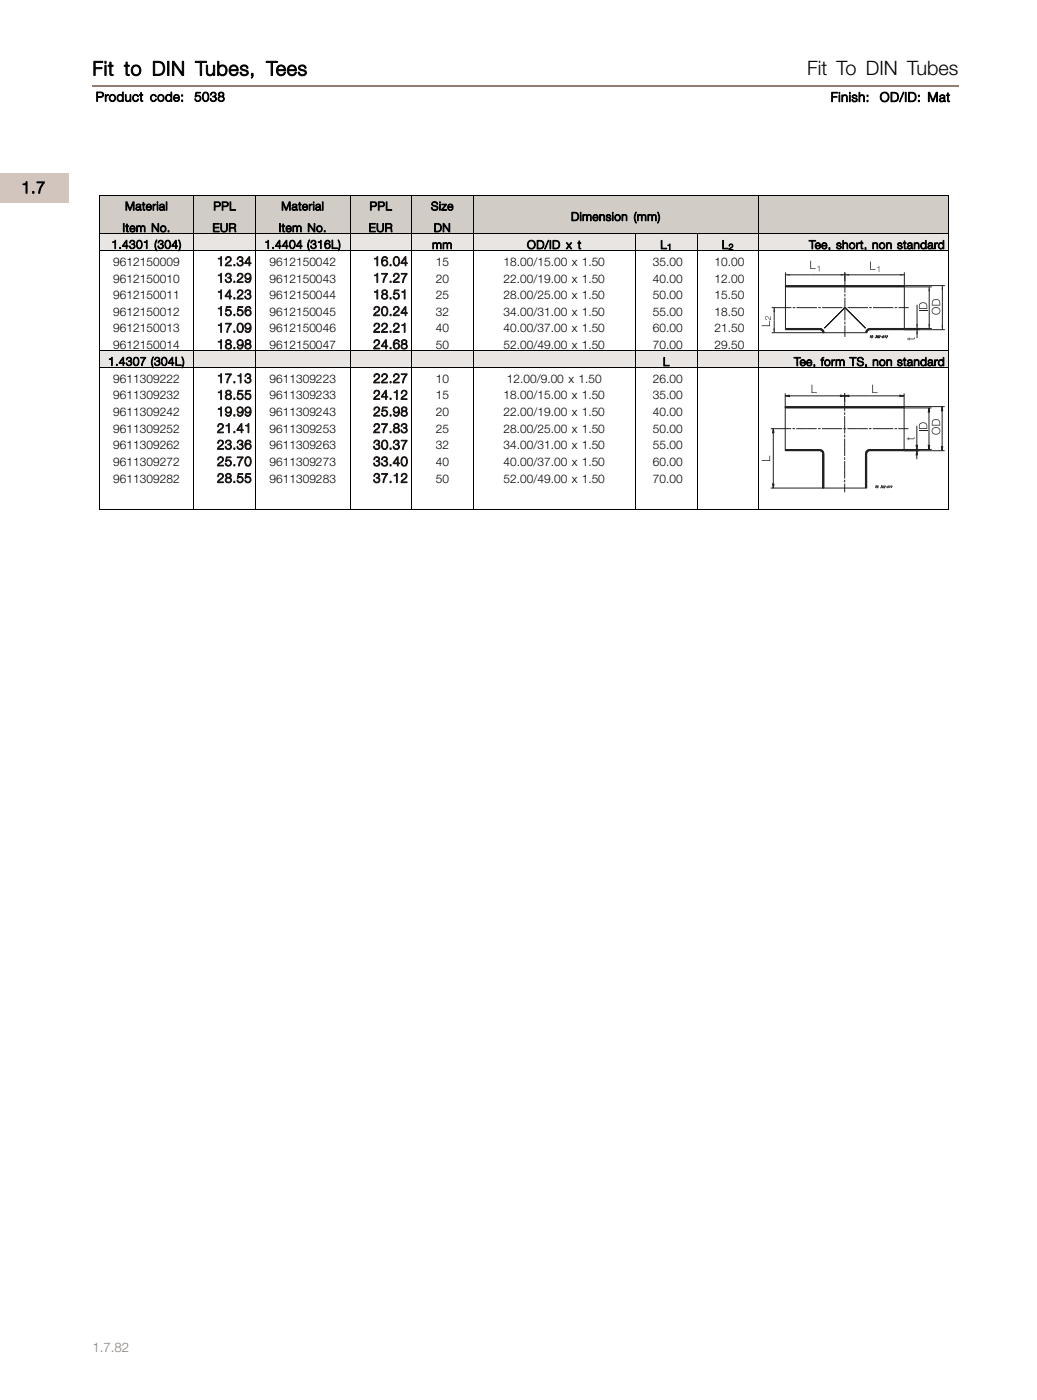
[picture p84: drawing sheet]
<svg xmlns="http://www.w3.org/2000/svg" width="220mm" height="297mm" viewBox="0 0 220 297" stroke-linecap="round" stroke-linejoin="round" font-family="sans-serif">
<defs><g id="words">
<g font-size="4.2">
<text x="19.6" y="16">Fit to DIN Tubes, Tees</text>
<text x="171.2" y="16">Fit To DIN Tubes</text>
</g>
<text font-size="3.5" x="4.5" y="41">1.7</text>
<g font-size="2.8">
<text x="20.3" y="21.5">Product code:</text>
<text x="41.2" y="21.5">5038</text>
<text x="176.2" y="21.6">Finish:</text>
<text x="186.6" y="21.6">OD/ID: Mat</text>
</g>
<g font-size="2.8" fill="#1c1714">
<text x="46" y="56.4">12.34</text>
<text x="46" y="60">13.29</text>
<text x="79.1" y="56.4">16.04</text>
<text x="79.1" y="60">17.27</text>
<text x="46" y="63.5">14.23</text>
<text x="79.1" y="63.5">18.51</text>
<text x="46" y="67">15.56</text>
<text x="46" y="70.5">17.09</text>
<text x="79.1" y="67">20.24</text>
<text x="79.1" y="70.5">22.21</text>
<text x="46" y="74.1">18.98</text>
<text x="79.1" y="74.1">24.68</text>
<text x="46" y="81.3">17.13</text>
<text x="79.1" y="81.3">22.27</text>
<text x="46" y="84.8">18.55</text>
<text x="46" y="88.3">19.99</text>
<text x="79.1" y="84.8">24.12</text>
<text x="79.1" y="88.3">25.98</text>
<text x="46" y="91.9">21.41</text>
<text x="46" y="95.4">23.36</text>
<text x="79.1" y="91.9">27.83</text>
<text x="79.1" y="95.4">30.37</text>
<text x="46" y="98.9">25.70</text>
<text x="79.1" y="98.9">33.40</text>
<text x="46" y="102.4">28.55</text>
<text x="79.1" y="102.4">37.12</text>
</g>
<text font-size="2.8" fill="#937d72" x="19.6" y="287">1.7.82</text>
<g font-size="2.5">
<text x="26.5" y="44.6">Material</text>
<text x="45.3" y="44.6">PPL</text>
<text x="59.6" y="44.6">Material</text>
<text x="78.4" y="44.6">PPL</text>
<text x="91.4" y="44.6">Size</text>
<text x="121.1" y="46.9">Dimension (mm)</text>
<text x="23.6" y="52.8">1.4301 (304)</text>
<text x="26" y="49.2">Item No.</text>
<text x="45.1" y="49.2">EUR</text>
<text x="56.1" y="52.8">1.4404 (316L)</text>
<text x="59.1" y="49.2">Item No.</text>
<text x="78.2" y="49.2">EUR</text>
<text x="91.6" y="52.8">mm</text>
<text x="92" y="49.2">DN</text>
<text x="111.8" y="52.8">OD/ID x t</text>
<text x="140" y="52.8">L</text>
<text x="153.1" y="52.8">L</text>
<text x="171.6" y="52.8">Tee, short, non standard</text>
<text x="24" y="56.4">9612150009</text>
<text x="24" y="60">9612150010</text>
<text x="57.2" y="56.4">9612150042</text>
<text x="57.2" y="60">9612150043</text>
<text x="92.4" y="56.4">15</text>
<text x="92.4" y="60">20</text>
<text x="106.8" y="56.4">18.00/15.00 x 1.50</text>
<text x="106.8" y="60">22.00/19.00 x 1.50</text>
<text x="138.5" y="56.4">35.00</text>
<text x="138.5" y="60">40.00</text>
<text x="151.5" y="56.4">10.00</text>
<text x="151.5" y="60">12.00</text>
<text x="24" y="63.5">9612150011</text>
<text x="57.2" y="63.5">9612150044</text>
<text x="92.4" y="63.5">25</text>
<text x="106.8" y="63.5">28.00/25.00 x 1.50</text>
<text x="138.5" y="63.5">50.00</text>
<text x="151.5" y="63.5">15.50</text>
<text x="24" y="67">9612150012</text>
<text x="24" y="70.5">9612150013</text>
<text x="57.2" y="67">9612150045</text>
<text x="57.2" y="70.5">9612150046</text>
<text x="92.4" y="67">32</text>
<text x="92.4" y="70.5">40</text>
<text x="106.8" y="67">34.00/31.00 x 1.50</text>
<text x="106.8" y="70.5">40.00/37.00 x 1.50</text>
<text x="138.5" y="67">55.00</text>
<text x="138.5" y="70.5">60.00</text>
<text x="151.5" y="67">18.50</text>
<text x="151.5" y="70.5">21.50</text>
<text x="22.9" y="77.6">1.4307 (304L)</text>
<text x="24" y="74.1">9612150014</text>
<text x="57.2" y="74.1">9612150047</text>
<text x="92.4" y="74.1">50</text>
<text x="106.8" y="74.1">52.00/49.00 x 1.50</text>
<text x="138.5" y="74.1">70.00</text>
<text x="140.6" y="77.7">L</text>
<text x="151.5" y="74.1">29.50</text>
<text x="168.4" y="77.7">Tee, form TS, non standard</text>
<text x="24" y="81.3">9611309222</text>
<text x="57.2" y="81.3">9611309223</text>
<text x="92.4" y="81.3">10</text>
<text x="107.5" y="81.3">12.00/9.00 x 1.50</text>
<text x="138.5" y="81.3">26.00</text>
<text x="24" y="84.8">9611309232</text>
<text x="24" y="88.3">9611309242</text>
<text x="57.2" y="84.8">9611309233</text>
<text x="57.2" y="88.3">9611309243</text>
<text x="92.4" y="84.8">15</text>
<text x="92.4" y="88.3">20</text>
<text x="106.8" y="84.8">18.00/15.00 x 1.50</text>
<text x="106.8" y="88.3">22.00/19.00 x 1.50</text>
<text x="138.5" y="84.8">35.00</text>
<text x="138.5" y="88.3">40.00</text>
<text x="24" y="91.9">9611309252</text>
<text x="24" y="95.4">9611309262</text>
<text x="57.2" y="91.9">9611309253</text>
<text x="57.2" y="95.4">9611309263</text>
<text x="92.4" y="91.9">25</text>
<text x="92.4" y="95.4">32</text>
<text x="106.8" y="91.9">28.00/25.00 x 1.50</text>
<text x="106.8" y="95.4">34.00/31.00 x 1.50</text>
<text x="138.5" y="91.9">50.00</text>
<text x="138.5" y="95.4">55.00</text>
<text x="24" y="98.9">9611309272</text>
<text x="57.2" y="98.9">9611309273</text>
<text x="92.4" y="98.9">40</text>
<text x="106.8" y="98.9">40.00/37.00 x 1.50</text>
<text x="138.5" y="98.9">60.00</text>
<text x="24" y="102.4">9611309282</text>
<text x="57.2" y="102.4">9611309283</text>
<text x="92.4" y="102.4">50</text>
<text x="106.8" y="102.4">52.00/49.00 x 1.50</text>
<text x="138.5" y="102.4">70.00</text>
</g>
<g font-size="1.9">
<text x="141.5" y="53.1">1</text>
<text x="154.5" y="53.1">2</text>
</g>
</g></defs>
<path d="M19.6 18.3h183.7" fill="none" stroke="#937d72" stroke-width=".36"/>
<path d="M-.1 36.7h14.8v6.2h-14.8z" fill="#d1c5bd"/>
<g fill="#d1ccc6">
<path d="M21 41.5h33.1v8.1h-33.1z"/>
<path d="M54.2 41.5h33.1v8.1h-33.1z"/>
<path d="M87.3 41.5h113.8v8.1h-113.8z"/>
</g>
<path d="M21 41.5h180.1v8.1M21 41.4v8.2M41.1 41.4v8.2M54.2 41.4v8.2M74.3 41.4v8.2M87.3 41.4v8.2M100.4 41.4v8.2M160.9 41.4v8.2" fill="none" stroke="#000" stroke-width=".21"/>
<g fill="#e8e5e2">
<path d="M21 49.6h33.1v3.7h-33.1z"/>
<path d="M54.2 49.6h33.1v3.7h-33.1z"/>
<path d="M87.3 49.6h60.5v3.7h-60.5z"/>
<path d="M147.8 49.6h53.3v3.7h-53.3z"/>
</g>
<path d="M21 49.6h180.1v24.8M21 53.3h180.1M21 49.6v24.8M41.1 49.6v24.8M54.2 49.6v24.8M74.3 49.6v24.8M87.3 49.6v24.8M100.4 49.6v24.8M134.8 49.6v24.8M147.8 49.6v24.8M160.9 49.6v24.8" fill="none" stroke="#000" stroke-width=".21"/>
<g fill="none" stroke="#231f20" stroke-width=".21">
<path d="M163.7 65.3h2M164.2 65.3v5.3M166.7 69.7l-.1 .1M166.7 60.6l-.1 .1M166.8 69.7l-.2 .2M166.8 60.6l-.2 .3M166.9 69.7l-.3 .3M167 60.6l-.3 .3M167 69.7l-.2 .3M167.1 60.6l-.3 .3M167.2 69.7l-.3 .3M167.2 60.6l-.3 .3"/>
<path d="M167.3 69.7l-.3 .3M167.3 60.6l-.2 .3M167.4 69.7l-.2 .3M167.5 60.6l-.3 .3M167.6 69.7l-.3 .3M167.6 60.6l-.3 .3M167.7 69.7l-.3 .3M167.7 60.6l-.2 .3M167.8 69.7l-.3 .3M167.9 60.6l-.3 .3M167.9 69.7l-.2 .3M168 60.6l-.3 .3"/>
<path d="M168.1 69.7l-.3 .3M168.1 60.6l-.3 .3M168.2 69.7l-.3 .3M168.2 60.6l-.2 .3M168.3 69.7l-.3 .3M168.4 60.6l-.3 .3M168.4 69.7l-.2 .3M168.5 60.6l-.3 .3M168.6 69.7l-.3 .3M168.6 60.6l-.3 .3M168.7 69.7l-.3 .3M168.7 60.6l-.2 .3"/>
<path d="M168.8 69.7l-.3 .3M168.9 60.6l-.3 .3M169 69.7l-.3 .3M169 60.6l-.3 .3M169.1 69.7l-.3 .3M169.1 60.6l-.2 .3M169.2 69.7l-.3 .3M169.3 60.6l-.3 .3M169.3 69.7l-.2 .3M169.4 60.6l-.3 .3M169.5 69.7l-.3 .3M169.5 60.6l-.3 .3"/>
<path d="M169.6 69.7l-.3 .3M169.6 60.6l-.2 .3M169.7 69.7l-.3 .3M169.8 60.6l-.3 .3M169.8 69.7l-.2 .3M169.9 60.6l-.3 .3M170 69.7l-.3 .3M170 60.6l-.3 .3M170.1 69.7l-.3 .3M170.1 60.6l-.2 .3M170.2 69.7l-.3 .3M170.3 60.6l-.3 .3"/>
<path d="M170.3 69.7l-.2 .3M170.4 60.6l-.3 .3M170.5 69.7l-.3 .3M170.5 60.6l-.2 .3M170.6 69.7l-.3 .3M170.7 60.6l-.3 .3M170.7 69.7l-.2 .3M170.8 60.6l-.3 .3M170.9 69.7l-.3 .3M170.9 60.6l-.3 .3M171 69.7l-.3 .3M171 60.6l-.2 .3"/>
<path d="M171.1 69.7l-.3 .3M171.2 60.6l-.3 .3M171.2 69.7l-.2 .3M171.3 60.6l-.3 .3M171.4 69.7l-.3 .3M171.4 60.6l-.2 .3M171.5 69.7l-.3 .3M171.5 60.6l-.2 .3M171.6 69.7l-.2 .3M171.7 60.6l-.3 .3M171.7 69.7l-.2 .3M171.8 60.6l-.3 .3"/>
<path d="M171.9 69.7l-.3 .3M171.9 60.6l-.2 .3M172 69.7l-.3 .3M172.1 60.6l-.3 .3M172.1 69.7l-.2 .3M172.2 60.6l-.3 .3M172.3 69.7l-.3 .3M172.3 60.6l-.3 .3M172.4 69.7l-.3 .3M172.4 60.6l-.2 .3M172.5 69.7l-.2 .3M172.6 60.6l-.3 .3"/>
<path d="M172.6 69.7l-.2 .3M172.7 60.6l-.3 .3M172.8 69.7l-.3 .3M172.8 60.6l-.2 .3M172.9 69.7l-.3 .3M173 60.6l-.3 .3M173 69.7l-.2 .3M173.1 60.6l-.3 .3M173.2 69.7l-.3 .3M173.2 60.6l-.3 .3M173.3 69.7l-.3 .3M173.3 60.6l-.2 .3"/>
<path d="M173.4 69.7l-.3 .3M173.5 60.6l-.3 .3M173.5 69.7l-.2 .3M173.6 60.6l-.3 .3M173.7 69.7l-.3 .3M173.7 60.6l-.3 .3M173.8 69.7l-.3 .3M173.8 60.6l-.2 .3M173.9 69.7l-.2 .3M174 60.6l-.3 .3M174 69.7l-.2 .3M174.1 60.6l-.3 .3"/>
<path d="M174.1 69.8l-.2 .2M174.2 60.6l-.2 .3M174.2 69.8l-.2 .2M174.3 69.8l-.2 .2M174.4 60.6l-.3 .3M174.4 69.9l-.2 .2M174.5 69.9l-.2 .2M174.5 60.6l-.3 .3M174.5 70l-.2 .2M174.6 70.1l-.2 .2M174.6 60.6l-.3 .3M174.7 70.2l-.2 .2"/>
<path d="M174.7 70.3l-.2 .2M174.7 60.6l-.2 .3M174.8 70.4l-.3 .2M174.8 70.5l-.1 .1M174.9 60.6l-.3 .3M175 60.6l-.3 .3M175.1 60.6l-.3 .3M175.2 60.6l-.2 .3M175.4 60.6l-.3 .3M175.5 60.6l-.3 .3M175.6 60.6l-.2 .3M175.8 60.6l-.3 .3"/>
<path d="M175.9 60.6l-.3 .3M176 60.6l-.3 .3M176.1 60.6l-.2 .3M176.3 60.6l-.3 .3M176.4 60.6l-.3 .3M176.5 60.6l-.3 .3M176.6 60.6l-.2 .3M176.8 60.6l-.3 .3M176.9 60.6l-.3 .3M177 60.6l-.3 .3M177.2 60.6l-.3 .3M177.3 60.6l-.3 .3"/>
<path d="M177.4 60.6l-.3 .3M177.5 60.6l-.2 .3M177.7 60.6l-.3 .3M177.8 60.6l-.3 .3M177.9 60.6l-.3 .3M178 60.6l-.2 .3M178.2 60.6l-.3 .3M178.3 60.6l-.3 .3M178.4 60.6l-.3 .3M178.5 60.6l-.2 .3M178.7 60.6l-.3 .3M178.8 60.6l-.3 .3"/>
<path d="M178.9 60.6l-.2 .3M179.1 60.6l-.3 .3M179.1 65.3l-4.3 4.4 4.2-4.2M179.2 60.6l-.3 .3M179.2 65.3l4.4 4.4-4.3-4.3M179.3 60.6l-.3 .3M179.4 60.6l-.2 .3M179.6 60.6l-.3 .3M179.7 60.6l-.3 .3M179.8 60.6l-.2 .3M179.9 60.6l-.2 .3M180.1 60.6l-.3 .3"/>
<path d="M180.2 60.6l-.3 .3M180.3 60.6l-.2 .3M180.5 60.6l-.3 .3M180.6 60.6l-.3 .3M180.7 60.6l-.2 .3M180.8 60.6l-.2 .3M181 60.6l-.3 .3M181.1 60.6l-.3 .3M181.2 60.6l-.2 .3M181.4 60.6l-.3 .3M181.5 60.6l-.3 .3M181.6 60.6l-.3 .3"/>
<path d="M181.7 60.6l-.2 .3M181.9 60.6l-.3 .3M182 60.6l-.3 .3M182.1 60.6l-.2 .3M182.3 60.6l-.3 .3M182.4 60.6l-.3 .3M182.5 60.6l-.3 .3M182.6 60.6l-.2 .3M182.8 60.6l-.3 .3M182.9 60.6l-.3 .3M183 60.6l-.3 .3M183.1 60.6l-.2 .3"/>
<path d="M183.3 60.6l-.3 .3M183.4 60.6l-.3 .3M183.5 60.6l-.3 .3M183.6 60.6l-.2 .3M183.8 60.6l-.3 .3M183.9 70.6h-20.2M183.9 70.6h-.1M183.9 70.4l-.2 .2M183.9 60.6l-.3 .3M184 60.6l-.2 .3M184.2 69.8l-.5 .5M184.2 60.6l-.3 .3"/>
<path d="M184.3 60.6l-.3 .3M184.3 69.7l-.7 .8M184.4 60.6l-.3 .3M184.5 69.7l-.9 .9M184.5 60.6l-.2 .3M184.6 69.7l-.3 .3M184.7 60.6l-.3 .3M184.7 69.7l-.2 .3M184.8 60.6l-.3 .3M184.9 69.7l-.3 .3M184.9 60.6l-.3 .3M185 69.7l-.3 .3"/>
<path d="M185 60.6l-.2 .3M185.1 69.7l-.3 .3M185.2 60.6l-.3 .3M185.3 69.7l-.3 .3M185.3 60.6l-.3 .3M185.4 69.7l-.3 .3M185.4 60.6l-.2 .3M185.5 69.7l-.3 .3M185.6 60.6l-.3 .3M185.6 69.7l-.2 .3M185.7 60.6l-.3 .3M185.8 69.7l-.3 .3"/>
<path d="M185.8 60.6l-.3 .3M185.9 69.7l-.3 .3M185.9 60.6l-.2 .3M186 69.7l-.3 .3M186.1 60.6l-.3 .3M186.1 69.7l-.2 .3M186.2 60.6l-.3 .3M186.3 69.7l-.3 .3M186.3 60.6l-.3 .3M186.4 69.7l-.3 .3M186.4 60.6l-.2 .3M186.5 69.7l-.3 .3"/>
<path d="M186.6 60.6l-.3 .3M186.6 69.7l-.2 .3M186.7 60.6l-.3 .3M186.8 69.7l-.3 .3M186.8 60.6l-.2 .3M186.9 69.7l-.3 .3M187 60.6l-.3 .3M187 69.7l-.2 .3M187.1 60.6l-.3 .3M187.2 69.7l-.3 .3M187.2 60.6l-.3 .3M187.3 69.7l-.3 .3"/>
<path d="M187.3 60.6l-.2 .3M187.4 69.7l-.3 .3M187.5 60.6l-.3 .3M187.5 69.7l-.2 .3M187.6 60.6l-.3 .3M187.7 69.7l-.3 .3M187.7 60.6l-.2 .3M187.8 69.7l-.3 .3M187.8 60.6l-.2 .3M187.9 69.7l-.3 .3M188 60.6l-.3 .3M188 69.7l-.2 .3"/>
<path d="M188.1 60.6l-.3 .3M188.2 69.7l-.3 .3M188.2 60.6l-.2 .3M188.3 69.7l-.3 .3M188.3 60.6l-.2 .3M188.4 69.7l-.2 .3M188.5 60.6l-.3 .3M188.6 69.7l-.3 .3M188.6 60.6l-.3 .3M188.7 69.7l-.3 .3M188.7 60.6l-.2 .3M188.8 69.7l-.3 .3"/>
<path d="M188.9 60.6l-.3 .3M188.9 69.7l-.2 .3M189 60.6l-.3 .3M189.1 69.7l-.3 .3M189.1 60.6l-.2 .3M189.2 69.7l-.3 .3M189.2 60.6l-.2 .3M189.3 69.7l-.3 .3M189.4 60.6l-.3 .3M189.4 69.7l-.2 .3M189.5 60.6l-.3 .3M189.6 69.7l-.3 .3"/>
<path d="M189.6 60.6l-.2 .3M189.7 69.7l-.3 .3M189.8 60.6l-.3 .3M189.8 69.7l-.2 .3M189.9 60.6l-.3 .3M190 69.7l-.3 .3M190 60.6l-.3 .3M190.1 69.7l-.3 .3M190.1 60.6l-.2 .3M190.2 69.7l-.3 .3M190.3 60.6l-.3 .3M190.3 69.7l-.2 .3"/>
<path d="M190.4 60.6l-.3 .3M190.5 69.7l-.3 .3M190.5 60.6l-.2 .3M190.6 69.7l-.3 .3M190.7 60.6l-.3 .3M190.7 69.7l-.2 .3M190.8 60.6l-.3 .3M190.8 69.7l-.2 .3M190.9 60.6l-.3 .3M191 69.7l-.3 .3M191 60.6l-.2 .3M191.1 69.7l-.3 .3"/>
<path d="M191.2 60.6l-.3 .3M191.2 69.7l-.2 .3M191.3 60.6l-.3 .3M191.4 69.7l-.3 .3M191.4 60.6l-.3 .3M191.5 69.7l-.3 .3M191.5 60.6l-.2 .3M191.6 69.7l-.3 .3M191.7 60.6l-.3 .3M191.7 69.7l-.2 .3M191.8 69.7v.3M191.8 69.8l-.2 .2"/>
<path d="M191.8 69.9l-.1 .1M191.8 60.8l-.1 .1M191.8 60.9v-.3l-.3 .3"/>
</g>
<g fill="#231f20">
<path d="M164 69.7h.3l-.1 .9z"/>
<path d="M164.2 65.3l.1 .9h-.3z"/>
</g>
<path d="M166.6 60.6v.3M166.6 69.7v.3M191.8 70h8.6M191.8 60.6h8.6M199.9 60.6v9.4" fill="none" stroke="#231f20" stroke-width=".21"/>
<g fill="#231f20">
<path d="M199.7 69.1h.3l-.1 .9z"/>
<path d="M199.9 60.6l.1 .9h-.3z"/>
</g>
<path d="M191.8 69.7h5.8M191.8 60.9h5.8M197.1 60.9v8.8" fill="none" stroke="#231f20" stroke-width=".21"/>
<g fill="#231f20">
<path d="M196.9 68.8h.3l-.1 .9z"/>
<path d="M197.1 60.9l.1 .9h-.3z"/>
</g>
<path d="M191.8 70h3.2M191.8 69.7h3.2M194.5 64.7v7.1" fill="none" stroke="#231f20" stroke-width=".21"/>
<g fill="#231f20">
<path d="M194.5 70l.1 .9h-.3z"/>
<path d="M194.3 68.8h.3l-.1 .9z"/>
</g>
<path d="M179.2 57.8v1.9M179.2 58.3h12.6M191.8 57.8v3.1" fill="none" stroke="#231f20" stroke-width=".21"/>
<g fill="#231f20">
<path d="M179.2 58.3l.9-.1v.3z"/>
<path d="M190.9 58.2l.9 .1-.9 .2z"/>
</g>
<g fill="none" stroke="#231f20" stroke-width=".21">
<path d="M166.6 57.8v11.9h7.3a.9 .9 0 0 1 .9 .9M166.6 58.3h12.6M179.2 57.8v4.3M165.7 65.3h2.1M166.6 70h7.3a.62 .62 0 0 1 .6 .6M166.6 60.9h25.2v8.8h-7.3a.9 .9 0 0 0-.9 .9M166.6 60.6h25.2M168.1 65.3h.6M168.9 65.3h4.4M173.5 65.3h.6M174.3 65.3h4.4M178.9 65.3h.6"/>
<path d="M179.2 63.2v4.8M179.2 62.4v.5M179.2 68.3v.5M179.2 69.1v2.4M179.7 65.3h4.4M184.3 65.3h.6M185.1 65.3h4.4M189.7 65.3h.6M190.6 65.3h2.1M191.8 70h-7.3a.62 .62 0 0 0-.6 .6"/>
</g>
<g fill="#231f20">
<path d="M166.6 58.3l.9-.1v.3z"/>
<path d="M178.3 58.2l.9 .1-.9 .2z"/>
</g>
<path d="M184.5 71.2h.3M184.7 71.2l-.2 .5M184.9 71.2l.2 .2-.3 .3zM185.7 71.2h.3l-.2 .2v.2l-.1 .1-.1-.1M186.2 71.3h.1v.1l-.3 .3zM186.5 71.4l.2-.1-.4 .4h.3M186.8 71.5h.2M187.2 71.3h.3l-.3 .4zM187.7 71.3l.1-.1-.2 .5M188 71.4l.3-.1-.4 .4h.2" fill="none" stroke="#231f20" stroke-width=".21"/>
<g fill="#231f20">
<path d="M161.5 69.1h1.7v-1h.1v1.1h-1.8z"/>
<path d="M171.9 55.3h.1v1.7h1v.1h-1.1z"/>
<path d="M184.6 55.5h.1v1.6h1v.2h-1.1z"/>
<path d="M192.4 71.9h.3v-.3h.2v.3h.9l.2-.3v.4h-1.1v.2h-.2v-.2h-.3z"/>
<path d="M194.9 65.9h1.7v.2h-1.7z"/>
<path d="M162.3 67.2a.7 .7 0 0 1 .9 .5l.2 .1 .1-.7v.8l-.6-.5a.28 .28 0 0 0-.4-.2 .28 .28 0 0 0-.2 .4 .28 .28 0 0 0 .4 .2l-.2 .1-.2-.2z"/>
<path d="M173.3 56.6l.5-.2v1.2h-.1v-.9z"/>
<path d="M186.1 56.7l.4-.2v1.2h-.1v-.9z"/>
<path d="M195.1 64.4a.92 .92 0 0 1 1-.2 .92 .92 0 0 1 .5 .8v.6h-1.7v-1zM195.2 64.5l-.2 .9h1.5a.8 .8 0 0 0-.3-1 .8 .8 0 0 0-1 .1z"/>
<path d="M197.9 65.4a.87 .87 0 0 1 1.3 0 .87 .87 0 0 1-.2 1.3 .86 .86 0 0 1-1.2-.2 .86 .86 0 0 1 .1-1.1zM197.8 65.6a.73 .73 0 0 0 .7 1 .73 .73 0 0 0 .7-1 .95 .95 0 0 0-1.4 0z"/>
<path d="M197.9 63.7a.92 .92 0 0 1 .9-.2 .92 .92 0 0 1 .6 .8v.6h-1.8l.1-1zM197.9 63.8l-.1 .9h1.4a.8 .8 0 0 0-.2-1 .8 .8 0 0 0-1.1 .1z"/>
</g>
<g fill="#e8e5e2">
<path d="M21 74.4h33.1v3.7h-33.1z"/>
<path d="M54.2 74.4h33.1v3.7h-33.1z"/>
<path d="M87.3 74.4h60.5v3.7h-60.5z"/>
<path d="M147.8 74.4h53.3v3.7h-53.3z"/>
</g>
<path d="M21 74.4h180.1v28.4M21 78.1h180.1M21 74.4v28.4M41.1 74.4v28.4M54.2 74.4v28.4M74.3 74.4v28.4M87.3 74.4v28.4M100.4 74.4v28.4M134.8 74.4v28.4M147.8 74.4v28.4M160.9 74.4v28.4" fill="none" stroke="#000" stroke-width=".21"/>
<g fill="none" stroke="#231f20" stroke-width=".21">
<path d="M166.5 95.4v.3M166.6 95.4l-.1 .1M166.7 86.3l-.2 .1M166.7 95.4l-.2 .2M166.8 86.3l-.3 .3v-.3M166.9 95.4l-.3 .3M166.9 86.3l-.3 .3M167 95.4l-.3 .3M167 86.3l-.2 .3M167.1 95.4l-.3 .3M167.2 86.3l-.3 .3M167.2 95.4l-.2 .3"/>
<path d="M167.3 86.3l-.3 .3M167.4 95.4l-.3 .3M167.4 86.3l-.3 .3M167.5 95.4l-.3 .3M167.5 86.3l-.2 .3M167.6 95.4l-.3 .3M167.7 86.3l-.3 .3M167.7 95.4l-.2 .3M167.8 86.3l-.3 .3M167.9 95.4l-.3 .3M167.9 86.3l-.2 .3M168 95.4l-.3 .3"/>
<path d="M168.1 86.3l-.3 .3M168.1 95.4l-.2 .3M168.2 86.3l-.3 .3M168.3 95.4l-.3 .3M168.3 86.3l-.3 .3M168.4 95.4l-.3 .3M168.4 86.3l-.2 .3M168.5 95.4l-.3 .3M168.6 86.3l-.3 .3M168.6 95.4l-.2 .3M168.7 86.3l-.3 .3M168.8 95.4l-.3 .3"/>
<path d="M168.8 86.3l-.2 .3M168.9 95.4l-.3 .3M168.9 86.3l-.2 .3M169 95.4l-.2 .3M169.1 86.3l-.3 .3M169.1 95.4l-.2 .3M169.2 86.3l-.3 .3M169.3 95.4l-.3 .3M169.3 86.3l-.2 .3M169.4 95.4l-.3 .3M169.5 86.3l-.3 .3M169.5 95.4l-.2 .3"/>
<path d="M169.6 86.3l-.3 .3M169.7 95.4l-.3 .3M169.7 86.3l-.3 .3M169.8 95.4l-.3 .3M169.8 86.3l-.2 .3M169.9 95.4l-.2 .3M170 86.3l-.3 .3M170 95.4l-.2 .3M170.1 86.3l-.3 .3M170.2 95.4l-.3 .3M170.2 86.3l-.2 .3M170.3 95.4l-.3 .3"/>
<path d="M170.4 86.3l-.3 .3M170.4 95.4l-.2 .3M170.5 86.3l-.3 .3M170.6 95.4l-.3 .3M170.6 86.3l-.3 .3M170.7 95.4l-.3 .3M170.7 86.3l-.2 .3M170.8 95.4l-.3 .3M170.9 86.3l-.3 .3M170.9 95.4l-.2 .3M171 86.3l-.3 .3M171.1 95.4l-.3 .3"/>
<path d="M171.1 86.3l-.3 .3M171.2 95.4l-.3 .3M171.2 86.3l-.2 .3M171.3 95.4l-.3 .3M171.4 86.3l-.3 .3M171.5 95.4l-.3 .3M171.5 86.3l-.3 .3M171.6 95.4l-.3 .3M171.6 86.3l-.2 .3M171.7 95.4l-.3 .3M171.8 86.3l-.3 .3M171.8 95.4l-.2 .3"/>
<path d="M171.9 86.3l-.3 .3M172 95.4l-.3 .3M172 86.3l-.3 .3M172.1 95.4l-.3 .3M172.1 86.3l-.2 .3M172.2 95.4l-.3 .3M172.3 86.3l-.3 .3M172.3 95.4l-.2 .3M172.4 86.3l-.3 .3M172.5 95.4l-.3 .3M172.5 86.3l-.3 .3M172.6 95.4l-.3 .3"/>
<path d="M172.6 86.3l-.2 .3M172.7 95.4l-.3 .3M172.8 86.3l-.3 .3M172.8 95.4l-.2 .3M172.9 86.3l-.3 .3M173 95.4l-.3 .3M173 86.3l-.2 .3M173.1 95.4l-.3 .3M173.2 86.3l-.3 .3M173.2 95.4l-.2 .3M173.3 86.3l-.3 .3M173.4 95.4l-.3 .3"/>
<path d="M173.4 86.3l-.3 .3M173.5 95.4l-.3 .3M173.5 86.3l-.2 .3M173.6 95.4l-.3 .3M173.7 86.3l-.3 .3M173.7 95.4l-.2 .3M173.8 86.3l-.3 .3M173.9 95.4l-.3 .3M173.9 86.3l-.3 .3M174 95.4l-.3 .3M174 86.3l-.2 .3M174.1 95.4l-.3 .3"/>
<path d="M174.2 86.3l-.3 .3M174.2 95.5l-.2 .2M174.3 95.5l-.2 .2M174.3 86.3l-.3 .3M174.3 95.6l-.1 .2M174.4 95.6l-.2 .2M174.4 86.3l-.3 .3M174.5 95.7l-.2 .2M174.5 86.3l-.2 .3M174.6 95.8l-.2 .2M174.6 95.9l-.2 .2M174.7 96l-.2 .2"/>
<path d="M174.7 86.3l-.3 .3M174.7 96.1l-.2 .2M174.7 96.2l-.2 .3M174.7 99.9l-.2 .3M174.7 99.8l-.2 .2M174.7 99.6l-.2 .3M174.7 99.5l-.2 .3M174.7 99.4l-.2 .2M174.7 99.2l-.2 .3M174.7 99.1l-.2 .3M174.7 99l-.2 .3M174.7 98.9l-.2 .2"/>
<path d="M174.7 98.7l-.2 .3M174.7 98.6l-.2 .3M174.7 98.5l-.2 .3M174.7 98.4l-.2 .2M174.7 98.2l-.2 .3M174.7 98.1l-.2 .3M174.7 98l-.2 .2M174.7 97.8l-.2 .3M174.7 97.7l-.2 .3M174.7 97.6l-.2 .3M174.7 97.5l-.2 .2M174.7 97.3l-.2 .3"/>
<path d="M174.7 97.2l-.2 .3M174.7 97.1l-.2 .3M174.7 97l-.2 .2M174.7 96.8l-.2 .3M174.7 96.7l-.2 .3M174.7 96.6l-.2 .2M174.7 96.4l-.2 .3M174.7 96.3l-.2 .3M174.8 86.3l-.3 .3M174.9 86.3l-.2 .3M175.1 86.3l-.3 .3M175.2 86.3l-.3 .3"/>
<path d="M175.3 86.3l-.3 .3M175.4 86.3l-.2 .3M175.6 86.3l-.3 .3M175.7 86.3l-.3 .3M175.8 86.3l-.3 .3M175.9 86.3l-.2 .3M176.1 86.3l-.3 .3M176.2 86.3l-.3 .3M176.3 86.3l-.2 .3M176.5 86.3l-.3 .3M176.6 86.3l-.3 .3M176.7 86.3l-.3 .3"/>
<path d="M176.8 86.3l-.2 .3M177 86.3l-.3 .3M177.1 86.3l-.3 .3M177.2 86.3l-.2 .3M177.3 86.3l-.2 .3M177.5 86.3l-.3 .3M177.6 86.3l-.3 .3M177.7 86.3l-.2 .3M177.9 86.3l-.3 .3M178 86.3l-.3 .3M178.1 86.3l-.2 .3M178.2 86.3l-.2 .3"/>
<path d="M178.4 86.3l-.3 .3M178.5 86.3l-.3 .3M178.6 86.3l-.2 .3M178.8 86.3l-.3 .3M178.9 86.3l-.3 .3M179 86.3l-.3 .3M179.1 86.3l-.2 .3M179.3 86.3l-.3 .3M179.4 86.3l-.3 .3M179.5 86.3l-.3 .3M179.7 86.3l-.3 .3M179.8 86.3l-.3 .3"/>
<path d="M179.9 86.3l-.3 .3M180 86.3l-.2 .3M180.2 86.3l-.3 .3M180.3 86.3l-.3 .3M180.4 86.3l-.3 .3M180.5 86.3l-.2 .3M180.7 86.3l-.3 .3M180.8 86.3l-.3 .3M180.9 86.3l-.3 .3M181 86.3l-.2 .3M181.2 86.3l-.3 .3M181.3 86.3l-.3 .3"/>
<path d="M181.4 86.3l-.2 .3M181.6 86.3l-.3 .3M181.7 86.3l-.3 .3M181.8 86.3l-.3 .3M181.9 86.3l-.2 .3M182.1 86.3l-.3 .3M182.2 86.3l-.3 .3M182.3 86.3l-.3 .3M182.4 86.3l-.2 .3M182.6 86.3l-.3 .3M182.7 86.3l-.3 .3M182.8 86.3l-.2 .3"/>
<path d="M183 86.3l-.3 .3M183.1 86.3l-.3 .3M183.2 86.3l-.3 .3M183.3 86.3l-.2 .3M183.5 86.3l-.3 .3M183.6 86.3l-.3 .3M183.7 86.3l-.2 .3M183.8 100l-.3 .2M183.8 99.6l-.3 .2M183.8 99.8l-.3 .3M183.8 99.7l-.3 .3M183.8 99.2l-.3 .3"/>
<path d="M183.8 99.4l-.3 .3M183.8 99.3l-.3 .3M183.8 99.1l-.3 .2M183.8 98.8l-.3 .3M183.8 98.9l-.3 .3M183.8 98.7l-.3 .3M183.8 98.6l-.3 .2M183.8 98.4l-.3 .3M183.8 98.3l-.3 .3M183.8 98.2l-.3 .2M183.8 98l-.3 .3M183.8 97.8l-.3 .3"/>
<path d="M183.8 97.9l-.3 .3M183.8 97.7l-.3 .2M183.8 97.5l-.3 .3M183.8 97.4l-.3 .3M183.8 97.3l-.3 .3M183.8 97.2l-.3 .2M183.8 97l-.3 .3M183.8 96.9l-.3 .3M183.8 96.8l-.3 .3M183.8 96.7l-.3 .2M183.8 96.5l-.3 .3M183.8 96.4l-.3 .3"/>
<path d="M183.8 96.3l-.3 .2M183.8 86.3l-.2 .3M183.8 96.1l-.3 .3M184 86.3l-.3 .3M184.1 95.5l-.5 .5M184.1 86.3l-.3 .3M184.2 86.3l-.2 .3M184.3 95.4l-.7 .7M184.4 86.3l-.3 .3M184.4 95.4l-.8 .9M184.5 86.3l-.3 .3M184.6 95.4l-.3 .3"/>
<path d="M184.6 86.3l-.3 .3M184.7 95.4l-.3 .3M184.7 86.3l-.2 .3M184.8 95.4l-.3 .3M184.9 86.3l-.3 .3M184.9 95.4l-.2 .3M185 86.3l-.3 .3M185.1 95.4l-.3 .3M185.1 86.3l-.2 .3M185.2 95.4l-.3 .3M185.2 86.3l-.2 .3M185.3 95.4l-.2 .3"/>
<path d="M185.4 86.3l-.3 .3M185.4 95.4l-.2 .3M185.5 86.3l-.3 .3M185.6 95.4l-.3 .3M185.6 86.3l-.2 .3M185.7 95.4l-.3 .3M185.8 86.3l-.3 .3M185.8 95.4l-.2 .3M185.9 86.3l-.3 .3M186 95.4l-.3 .3M186 86.3l-.3 .3M186.1 95.4l-.3 .3"/>
<path d="M186.1 86.3l-.2 .3M186.2 95.4l-.2 .3M186.3 86.3l-.3 .3M186.3 95.4l-.2 .3M186.4 86.3l-.3 .3M186.5 95.4l-.3 .3M186.5 86.3l-.2 .3M186.6 95.4l-.3 .3M186.7 86.3l-.3 .3M186.7 95.4l-.2 .3M186.8 86.3l-.3 .3M186.8 95.4l-.2 .3"/>
<path d="M186.9 86.3l-.3 .3M187 95.4l-.3 .3M187 86.3l-.2 .3M187.1 95.4l-.3 .3M187.2 86.3l-.3 .3M187.2 95.4l-.2 .3M187.3 86.3l-.3 .3M187.4 95.4l-.3 .3M187.4 86.3l-.3 .3M187.5 95.4l-.3 .3M187.5 86.3l-.2 .3M187.6 95.4l-.2 .3"/>
<path d="M187.7 86.3l-.3 .3M187.7 95.4l-.2 .3M187.8 86.3l-.3 .3M187.9 95.4l-.3 .3M187.9 86.3l-.2 .3M188 95.4l-.3 .3M188.1 86.3l-.3 .3M188.1 95.4l-.2 .3M188.2 86.3l-.3 .3M188.3 95.4l-.3 .3M188.3 86.3l-.3 .3M188.4 95.4l-.3 .3"/>
<path d="M188.4 86.3l-.2 .3M188.5 95.4l-.3 .3M188.6 86.3l-.3 .3M188.6 95.4l-.2 .3M188.7 86.3l-.3 .3M188.8 95.4l-.3 .3M188.8 86.3l-.3 .3M188.9 95.4l-.3 .3M188.9 86.3l-.2 .3M189 95.4l-.3 .3M189.1 86.3l-.3 .3M189.1 95.4l-.2 .3"/>
<path d="M189.2 86.3l-.3 .3M189.3 95.4l-.3 .3M189.3 86.3l-.2 .3M189.4 95.4l-.3 .3M189.5 86.3l-.3 .3M189.5 95.4l-.2 .3M189.6 86.3l-.3 .3M189.7 95.4l-.3 .3M189.7 86.3l-.3 .3M189.8 95.4l-.3 .3M189.8 86.3l-.2 .3M189.9 95.4l-.3 .3"/>
<path d="M190 86.3l-.3 .3M190 95.4l-.2 .3M190.1 86.3l-.3 .3M190.2 95.4l-.3 .3M190.2 86.3l-.3 .3M190.3 95.4l-.3 .3M190.3 86.3l-.2 .3M190.4 95.4l-.3 .3M190.5 86.3l-.3 .3M190.5 95.4l-.2 .3M190.6 86.3l-.3 .3M190.7 95.4l-.3 .3"/>
<path d="M190.7 86.3l-.3 .3M190.8 95.4l-.3 .3M190.9 86.3l-.3 .3M190.9 95.4l-.2 .3M191 86.3l-.3 .3M191.1 95.4l-.3 .3M191.1 86.3l-.3 .3M191.2 95.4l-.3 .3M191.2 86.3l-.2 .3M191.3 95.4l-.3 .3M191.4 86.3l-.3 .3M191.4 95.4l-.2 .3"/>
<path d="M191.5 86.3l-.3 .3M191.6 95.4l-.3 .3M191.6 86.3l-.3 .3M191.7 95.4l-.3 .3M191.7 95.4v.3h8.6M191.7 86.3v.3M191.7 95.6v.1M191.7 86.3h8.6M191.7 86.6h.1M191.7 86.3l-.2 .3M191.7 95.5l-.2 .2M191.7 86.4l-.1 .2"/>
<path d="M199.8 86.3v9.4M174.7 103.3l-.2 .3h.2M174.7 103.2l-.2 .3M174.7 103.1l-.2 .2M174.7 102.9l-.2 .3M174.7 102.8l-.2 .3M174.7 102.7l-.2 .3M174.7 102.6l-.2 .2M174.7 102.4l-.2 .3M174.7 102.3l-.2 .3M174.7 102.2l-.2 .2M174.7 102.1l-.2 .2"/>
<path d="M174.7 101.9l-.2 .3M174.7 101.8l-.2 .3M174.7 101.7l-.2 .2M174.7 101.5l-.2 .3M174.7 101.4l-.2 .3M174.7 101.3l-.2 .2M174.7 101.2l-.2 .2M174.7 101l-.2 .3M174.7 100.9l-.2 .3M174.7 100.8l-.2 .2M174.7 100.7l-.2 .2M174.7 100.5l-.2 .3"/>
<path d="M174.7 100.4l-.2 .3M174.7 100.3l-.2 .2M174.7 100.1l-.2 .3M174.7 100l-.2 .3M174.7 103.5l-.1 .1M183.5 103.6h.3M183.8 103.3l-.3 .2M183.8 103.1l-.3 .3M183.8 103l-.3 .3M183.8 102.9l-.3 .3M183.8 102.8l-.3 .2M183.8 102.6l-.3 .3"/>
<path d="M183.8 102.5l-.3 .3M183.8 102.4l-.3 .2M183.8 103.5v.1M183.8 102.3l-.3 .2M183.8 102.1l-.3 .3M183.8 102l-.3 .3M183.8 101.9l-.3 .2M183.8 101.7l-.3 .3M183.8 101.6l-.3 .3M183.8 101.5l-.3 .3M183.8 101.4l-.3 .2M183.8 101.2l-.3 .3"/>
<path d="M183.8 101.1l-.3 .3M183.8 101l-.3 .2M183.8 100.8l-.3 .3M183.8 100.7l-.3 .3M183.8 100.3l-.3 .3M183.8 100.6l-.3 .3M183.8 100.5l-.3 .2M183.8 100.2l-.3 .3M183.8 100.1l-.3 .3M183.8 103.4l-.2 .2"/>
</g>
<path d="M199.7 94.8h.2l-.1 .9z" fill="#231f20"/>
<path d="M199.7 94.8h.2l-.1 .9z" fill="none" stroke="#231f20" stroke-width=".21"/>
<path d="M199.8 86.3l.1 .9h-.2z" fill="#231f20"/>
<path d="M191.7 86.6h5.9M191.7 95.4h5.9M197 86.6v8.8M199.8 86.3l.1 .9h-.2z" fill="none" stroke="#231f20" stroke-width=".21"/>
<path d="M196.9 94.5h.3l-.2 .9z" fill="#231f20"/>
<path d="M196.9 94.5h.3l-.2 .9z" fill="none" stroke="#231f20" stroke-width=".21"/>
<path d="M197 86.6l.2 .9h-.3z" fill="#231f20"/>
<path d="M191.7 95.4h3.3M191.7 95.7h3.3M194.4 90.4v7.1M197 86.6l.2 .9h-.3z" fill="none" stroke="#231f20" stroke-width=".21"/>
<path d="M194.4 95.7l.2 .9h-.3z" fill="#231f20"/>
<path d="M194.4 95.7l.2 .9h-.3z" fill="none" stroke="#231f20" stroke-width=".21"/>
<path d="M194.3 94.5h.3l-.2 .9z" fill="#231f20"/>
<path d="M179.1 84h12.6M179.1 83.5v1.9M191.7 83.5v3.1M194.3 94.5h.3l-.2 .9z" fill="none" stroke="#231f20" stroke-width=".21"/>
<path d="M179.1 84l.9-.1v.3z" fill="#231f20"/>
<path d="M179.1 84l.9-.1v.3z" fill="none" stroke="#231f20" stroke-width=".21"/>
<path d="M190.8 83.9l.9 .1-.9 .2z" fill="#231f20"/>
<g fill="none" stroke="#231f20" stroke-width=".21">
<path d="M165.6 91h2.2M166.5 83.5v11.9h7.3a.9 .9 0 0 1 .9 .9v7.3h8.8l.1-7.3a.9 .9 0 0 1 .9-.9h7.2v-8.8h-25.2M166.5 84h12.6M166.5 95.7h7.3M166.5 86.3h25.2M168.1 91h.5M168.9 91h4.3M173.5 91h.5M173.8 95.7a.62 .62 0 0 1 .7 .6v7.3M174.3 91h4.3M178.9 91h.5M179.1 83.5v3.8"/>
<path d="M179.1 87.5v.6M179.1 88.3v3.7M179.1 92.3v.5M179.1 93.1v3.7M179.1 97.1v.5M179.1 97.9v3.7M179.7 91h4.3M184.3 91h.5M184.5 95.7h7.2M184.5 95.7a.63 .63 0 0 0-.7 .6v7.3M185.1 91h4.3M189.7 91h.5"/>
<path d="M190.5 91h2.2M190.8 83.9l.9 .1-.9 .2zM179.1 101.8v.6M179.1 102.6v1.9"/>
</g>
<path d="M166.5 84l.9-.1v.3z" fill="#231f20"/>
<path d="M166.5 84l.9-.1v.3z" fill="none" stroke="#231f20" stroke-width=".21"/>
<path d="M178.2 83.9l.9 .1-.9 .2z" fill="#231f20"/>
<path d="M163.5 91h2.1M164 91v12.6M178.2 83.9l.9 .1-.9 .2zM163.5 103.6h11.2" fill="none" stroke="#231f20" stroke-width=".21"/>
<path d="M163.8 102.7h.4l-.2 .9z" fill="#231f20"/>
<path d="M163.8 102.7h.4l-.2 .9z" fill="none" stroke="#231f20" stroke-width=".21"/>
<path d="M164 91l.2 .9h-.4z" fill="#231f20"/>
<g fill="none" stroke="#231f20" stroke-width=".21">
<path d="M164 91l.2 .9h-.4zM185.7 103.1h.3M185.8 103.1l-.1 .5M186.1 103.1l.2 .1-.1 .2-.3 .2zM186.7 103.5h.1M186.7 103.5l.1 .1M186.9 103.1h.2l-.2 .2M186.9 103.3h.1M187 103.3l-.2 .3M187.1 103.6h.1M187.3 103.1h.1M187.3 103.1l-.2 .5"/>
<path d="M187.3 103.1l-.1 .5M187.6 103.2h.1M187.6 103.1v.1M187.7 103.1h-.1M187.7 103.1h.1M187.8 103.1l-.4 .5h.3M187.9 103.4h.2M188.3 103.6h.1M188.4 103.1h.1M188.4 103.1l-.1 .5M188.5 103.1l-.2 .5M188.7 103.2l.1-.1-.1 .5"/>
<path d="M189.1 103.2l.1-.1-.2 .5"/>
</g>
<g fill="#231f20">
<path d="M161.6 97.7h1.6v-1h.1v1.1h-1.7z"/>
<path d="M172.1 81.7h.2v1.6h.9v.1h-1.1z"/>
<path d="M185 81.7h.2v1.6h.9v.1h-1.1z"/>
<path d="M192.3 93.1h.4v-.3h.1v.3h.9l.3-.3-.1 .4h-1.1v.2h-.1v-.2h-.4z"/>
<path d="M194.9 91.4h1.7v.2h-1.7z"/>
<path d="M195.2 90l-.2 .9h1.5a.8 .8 0 0 0-.3-1 .8 .8 0 0 0-1 .1zM195.1 89.8a.92 .92 0 0 1 1-.1 .92 .92 0 0 1 .5 .7v.6h-1.7v-.9z"/>
<path d="M197.8 91.1a.73 .73 0 0 0 .7 1 .73 .73 0 0 0 .7-1 .95 .95 0 0 0-1.4 0zM197.9 90.8a.87 .87 0 0 1 1.3 .1 .87 .87 0 0 1-.2 1.3 .86 .86 0 0 1-1.2-.2 .86 .86 0 0 1 .1-1.2z"/>
<path d="M197.9 89.3l-.1 .9h1.4a.8 .8 0 0 0-.2-1 .8 .8 0 0 0-1.1 .1zM197.9 89.2a.92 .92 0 0 1 .9-.2 .92 .92 0 0 1 .6 .7v.6h-1.8l.1-.9z"/>
</g>
<path d="M21 108.1h180.1M21 102.8v5.3M41.1 102.8v5.3M54.2 102.8v5.3M74.3 102.8v5.3M87.3 102.8v5.3M100.4 102.8v5.3M134.8 102.8v5.3M147.8 102.8v5.3M160.9 102.8v5.3M201.1 102.8v5.3" fill="none" stroke="#000" stroke-width=".21"/>
<use href="#words"/>
</svg>
